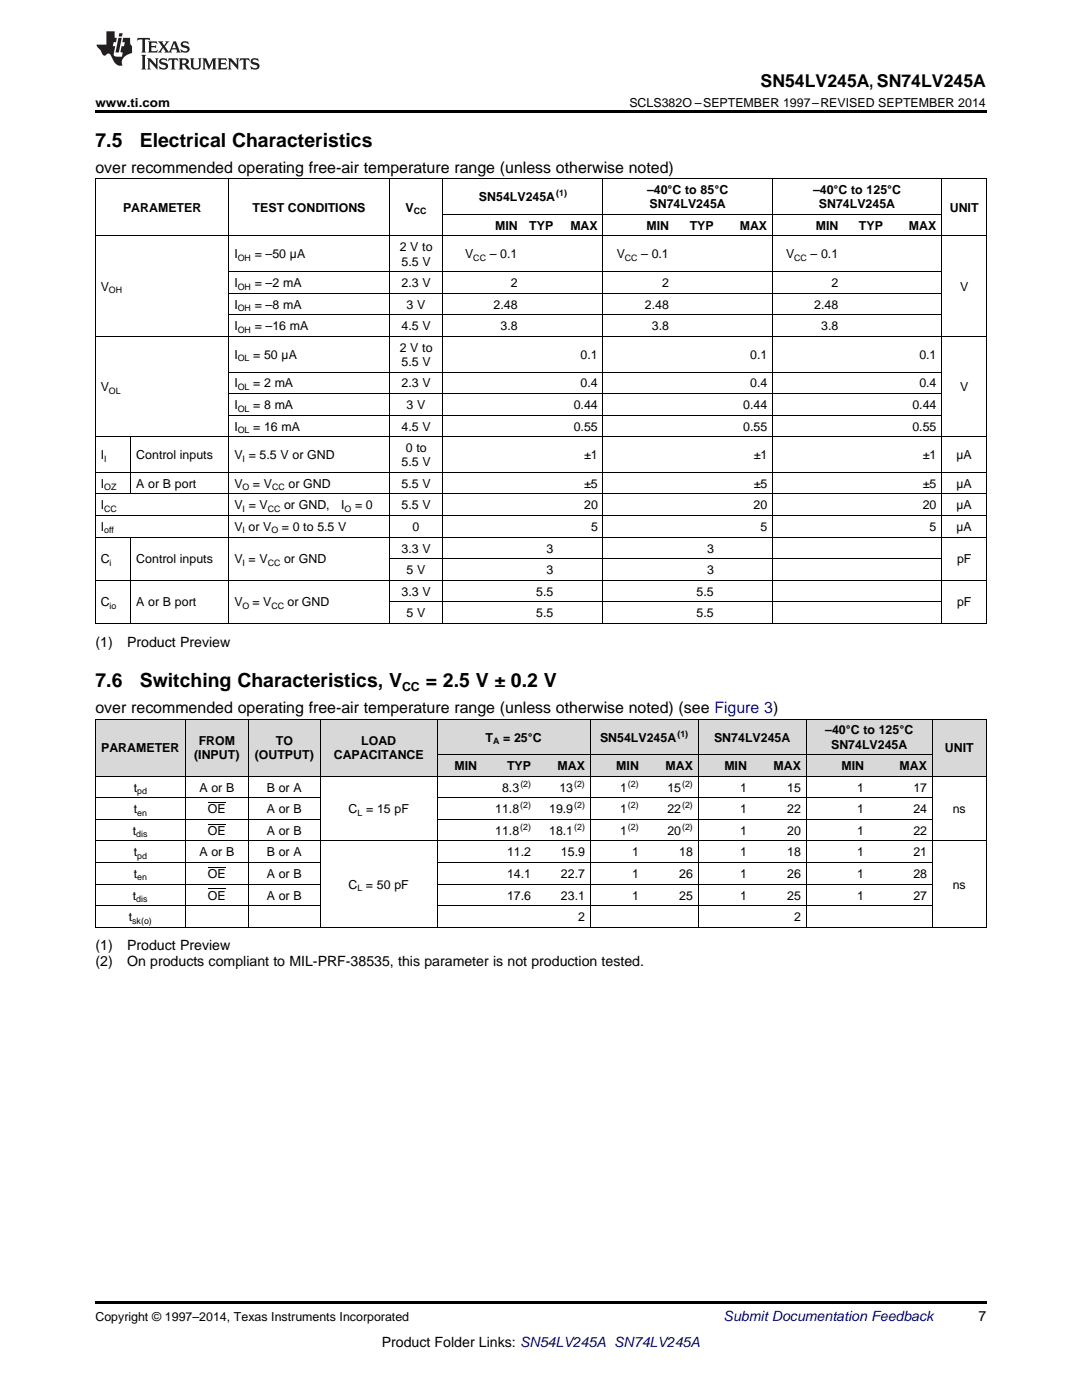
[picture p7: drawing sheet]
<svg xmlns="http://www.w3.org/2000/svg" width="216mm" height="279mm" viewBox="0 0 216 279" stroke-linecap="round" stroke-linejoin="round" font-family="sans-serif">
<defs><g id="words">
<g font-size="3.9">
<text x="19" y="29.3">7.5</text>
<text x="27.9" y="29.3">Electrical Characteristics</text>
<text x="19" y="137.1">7.6</text>
<text x="27.9" y="137.1">Switching Characteristics, V</text>
<text x="85" y="137.1">= 2.5 V ± 0.2 V</text>
</g>
<text font-size="3.5" x="151.8" y="17.3">SN54LV245A, SN74LV245A</text>
<g font-size="3.2">
<text x="19" y="34.4">over recommended operating free-air temperature range (unless otherwise noted)</text>
<text x="19" y="142.3">over recommended operating free-air temperature range (unless otherwise noted) (see Figure 3)</text>
</g>
<g font-size="2.8">
<text x="19" y="129">(1)</text>
<text x="25.4" y="129">Product Preview</text>
<text x="19" y="189.7">(1)</text>
<text x="25.4" y="189.7">Product Preview</text>
<text x="19" y="192.9">(2)</text>
<text x="25.4" y="192.9">On products compliant to MIL-PRF-38535, this parameter is not production tested.</text>
<text x="195.3" y="263.6">7</text>
<text x="76.2" y="268.9">Product Folder Links: SN54LV245A SN74LV245A</text>
</g>
<text font-size="2.8" fill="#0000c8" x="144.4" y="263.6">Submit Documentation Feedback</text>
<g font-size="2.5">
<text x="19" y="21.4">www.ti.com</text>
<text x="125.6" y="21.4">SCLS382O –SEPTEMBER 1997–REVISED SEPTEMBER 2014</text>
<text x="95.6" y="40.1">SN54LV245A</text>
<text x="129.1" y="38.7">–40°C to 85°C</text>
<text x="129.6" y="41.6">SN74LV245A</text>
<text x="162.2" y="38.7">–40°C to 125°C</text>
<text x="163.4" y="41.6">SN74LV245A</text>
<text x="24.6" y="42.3">PARAMETER</text>
<text x="50.4" y="42.3">TEST CONDITIONS</text>
<text x="80.9" y="42.3">V</text>
<text x="98.8" y="45.9">MIN</text>
<text x="105.6" y="45.9">TYP</text>
<text x="113.8" y="45.9">MAX</text>
<text x="129" y="45.9">MIN</text>
<text x="137.6" y="45.9">TYP</text>
<text x="147.6" y="45.9">MAX</text>
<text x="162.8" y="45.9">MIN</text>
<text x="171.4" y="45.9">TYP</text>
<text x="181.4" y="45.9">MAX</text>
<text x="189.5" y="42.3">UNIT</text>
<text x="46.8" y="51.6">I</text>
<text x="50.8" y="51.6">= –50 µA</text>
<text x="79.8" y="50.2">2 V to</text>
<text x="80.1" y="53">5.5 V</text>
<text x="92.8" y="51.6">V</text>
<text x="97.7" y="51.6">– 0.1</text>
<text x="123" y="51.6">V</text>
<text x="128" y="51.6">– 0.1</text>
<text x="156.8" y="51.6">V</text>
<text x="161.7" y="51.6">– 0.1</text>
<text x="20.1" y="58">V</text>
<text x="46.8" y="57.3">I</text>
<text x="50.8" y="57.3">= –2 mA</text>
<text x="80.1" y="57.3">2.3 V</text>
<text x="101.9" y="57.3">2</text>
<text x="132.2" y="57.3">2</text>
<text x="165.9" y="57.3">2</text>
<text x="191.6" y="58">V</text>
<text x="46.8" y="61.6">I</text>
<text x="46.8" y="65.9">I</text>
<text x="50.8" y="61.6">= –8 mA</text>
<text x="50.8" y="65.9">= –16 mA</text>
<text x="80.1" y="65.9">4.5 V</text>
<text x="81.1" y="61.6">3 V</text>
<text x="98.5" y="61.6">2.48</text>
<text x="99.9" y="65.9">3.8</text>
<text x="128.7" y="61.6">2.48</text>
<text x="130.1" y="65.9">3.8</text>
<text x="162.5" y="61.6">2.48</text>
<text x="163.9" y="65.9">3.8</text>
<text x="46.8" y="71.6">I</text>
<text x="50.5" y="71.6">= 50 µA</text>
<text x="79.8" y="70.2">2 V to</text>
<text x="115.9" y="71.6">0.1</text>
<text x="149.7" y="71.6">0.1</text>
<text x="183.4" y="71.6">0.1</text>
<text x="46.8" y="77.3">I</text>
<text x="50.5" y="77.3">= 2 mA</text>
<text x="80.1" y="73">5.5 V</text>
<text x="80.1" y="77.3">2.3 V</text>
<text x="115.9" y="77.3">0.4</text>
<text x="149.7" y="77.3">0.4</text>
<text x="183.4" y="77.3">0.4</text>
<text x="20.1" y="78.1">V</text>
<text x="46.8" y="81.6">I</text>
<text x="50.5" y="81.6">= 8 mA</text>
<text x="81.1" y="81.6">3 V</text>
<text x="114.5" y="81.6">0.44</text>
<text x="148.3" y="81.6">0.44</text>
<text x="182.1" y="81.6">0.44</text>
<text x="191.6" y="78.1">V</text>
<text x="46.8" y="85.9">I</text>
<text x="50.5" y="85.9">= 16 mA</text>
<text x="80.1" y="85.9">4.5 V</text>
<text x="114.5" y="85.9">0.55</text>
<text x="148.3" y="85.9">0.55</text>
<text x="182.1" y="85.9">0.55</text>
<text x="20.1" y="91.7">I</text>
<text x="27.2" y="91.7">Control inputs</text>
<text x="46.8" y="91.7">V = 5.5 V or GND</text>
<text x="80.1" y="93.1">5.5 V</text>
<text x="81" y="90.2">0 to</text>
<text x="116.6" y="91.7">±1</text>
<text x="150.4" y="91.7">±1</text>
<text x="184.1" y="91.7">±1</text>
<text x="190.9" y="91.7">µA</text>
<text x="20.1" y="97.4">I</text>
<text x="20.1" y="101.7">I</text>
<text x="27.2" y="97.4">A or B port</text>
<text x="46.8" y="97.4">V</text>
<text x="46.8" y="101.7">V = V</text>
<text x="50.5" y="97.4">= V</text>
<text x="56.7" y="101.7">or GND,</text>
<text x="57.6" y="97.4">or GND</text>
<text x="68.1" y="101.7">I</text>
<text x="70.8" y="101.7">= 0</text>
<text x="80.1" y="97.4">5.5 V</text>
<text x="80.1" y="101.7">5.5 V</text>
<text x="116.6" y="97.4">±5</text>
<text x="116.6" y="101.7">20</text>
<text x="150.4" y="101.7">20</text>
<text x="150.4" y="97.4">±5</text>
<text x="184.1" y="101.7">20</text>
<text x="184.1" y="97.4">±5</text>
<text x="190.9" y="97.4">µA</text>
<text x="190.9" y="101.7">µA</text>
<text x="20.1" y="106">I</text>
<text x="46.8" y="106">V or V</text>
<text x="56.2" y="106">= 0 to 5.5 V</text>
<text x="82.3" y="106">0</text>
<text x="117.9" y="106">5</text>
<text x="151.7" y="106">5</text>
<text x="185.5" y="106">5</text>
<text x="190.9" y="106">µA</text>
<text x="20.1" y="112.4">C</text>
<text x="27.2" y="112.4">Control inputs</text>
<text x="46.8" y="112.4">V = V</text>
<text x="56.7" y="112.4">or GND</text>
<text x="80.1" y="110.3">3.3 V</text>
<text x="109" y="110.3">3</text>
<text x="141.1" y="110.3">3</text>
<text x="191" y="112.4">pF</text>
<text x="80.1" y="118.9">3.3 V</text>
<text x="81.1" y="114.6">5 V</text>
<text x="107" y="118.9">5.5</text>
<text x="109" y="114.6">3</text>
<text x="139" y="118.9">5.5</text>
<text x="141.1" y="114.6">3</text>
<text x="20.1" y="121">C</text>
<text x="27.2" y="121">A or B port</text>
<text x="46.8" y="121">V</text>
<text x="50.4" y="121">= V</text>
<text x="57.4" y="121">or GND</text>
<text x="81.1" y="123.2">5 V</text>
<text x="107" y="123.2">5.5</text>
<text x="139" y="123.2">5.5</text>
<text x="191" y="121">pF</text>
<text x="80.2" y="137.9">CC</text>
<text x="39.7" y="148.7">FROM</text>
<text x="55" y="148.7">TO</text>
<text x="72.1" y="148.7">LOAD</text>
<text x="96.9" y="148">T</text>
<text x="100.4" y="148">= 25°C</text>
<text x="119.7" y="148">SN54LV245A</text>
<text x="142.5" y="148">SN74LV245A</text>
<text x="164.7" y="146.6">–40°C to 125°C</text>
<text x="165.8" y="149.4">SN74LV245A</text>
<text x="20.2" y="150.1">PARAMETER</text>
<text x="38.7" y="151.6">(INPUT)</text>
<text x="50.8" y="151.6">(OUTPUT)</text>
<text x="66.6" y="151.6">CAPACITANCE</text>
<text x="90.7" y="153.7">MIN</text>
<text x="101.2" y="153.7">TYP</text>
<text x="111.2" y="153.7">MAX</text>
<text x="123" y="153.7">MIN</text>
<text x="132.8" y="153.7">MAX</text>
<text x="144.5" y="153.7">MIN</text>
<text x="154.3" y="153.7">MAX</text>
<text x="167.9" y="153.7">MIN</text>
<text x="179.5" y="153.7">MAX</text>
<text x="188.6" y="150.1">UNIT</text>
<text x="26.7" y="158">t</text>
<text x="39.8" y="158">A or B</text>
<text x="53.2" y="158">B or A</text>
<text x="100.2" y="158">8.3</text>
<text x="111.6" y="158">13</text>
<text x="123.8" y="158">1</text>
<text x="133.2" y="158">15</text>
<text x="147.7" y="158">1</text>
<text x="157.1" y="158">15</text>
<text x="171" y="158">1</text>
<text x="182.2" y="158">17</text>
<text x="26.5" y="166.6">t</text>
<text x="26.7" y="162.3">t</text>
<text x="41.5" y="162.3">OE</text>
<text x="41.5" y="166.6">OE</text>
<text x="53.2" y="162.3">A or B</text>
<text x="53.2" y="166.6">A or B</text>
<text x="69.6" y="162.3">C = 15 pF</text>
<text x="98.8" y="162.3">11.8</text>
<text x="98.8" y="166.6">11.8</text>
<text x="109.6" y="162.3">19.9</text>
<text x="109.6" y="166.6">18.1</text>
<text x="123.8" y="162.3">1</text>
<text x="123.8" y="166.6">1</text>
<text x="133.2" y="162.3">22</text>
<text x="133.2" y="166.6">20</text>
<text x="147.7" y="162.3">1</text>
<text x="147.7" y="166.6">1</text>
<text x="157.1" y="162.3">22</text>
<text x="157.1" y="166.6">20</text>
<text x="171" y="162.3">1</text>
<text x="171" y="166.6">1</text>
<text x="182.2" y="162.3">24</text>
<text x="182.2" y="166.6">22</text>
<text x="190.1" y="162.3">ns</text>
<text x="26.7" y="170.9">t</text>
<text x="39.8" y="170.9">A or B</text>
<text x="53.2" y="170.9">B or A</text>
<text x="101.2" y="170.9">11.2</text>
<text x="111.9" y="170.9">15.9</text>
<text x="126.1" y="170.9">1</text>
<text x="135.5" y="170.9">18</text>
<text x="147.7" y="170.9">1</text>
<text x="157.1" y="170.9">18</text>
<text x="171" y="170.9">1</text>
<text x="182.2" y="170.9">21</text>
<text x="26.5" y="179.5">t</text>
<text x="26.7" y="175.2">t</text>
<text x="41.5" y="175.2">OE</text>
<text x="41.5" y="179.5">OE</text>
<text x="53.2" y="175.2">A or B</text>
<text x="53.2" y="179.5">A or B</text>
<text x="69.6" y="177.4">C = 50 pF</text>
<text x="101.2" y="175.2">14.1</text>
<text x="101.2" y="179.5">17.6</text>
<text x="111.9" y="175.2">22.7</text>
<text x="111.9" y="179.5">23.1</text>
<text x="126.1" y="175.2">1</text>
<text x="126.1" y="179.5">1</text>
<text x="135.5" y="175.2">26</text>
<text x="135.5" y="179.5">25</text>
<text x="147.7" y="175.2">1</text>
<text x="147.7" y="179.5">1</text>
<text x="157.1" y="175.2">26</text>
<text x="157.1" y="179.5">25</text>
<text x="171" y="175.2">1</text>
<text x="171" y="179.5">1</text>
<text x="182.2" y="175.2">28</text>
<text x="182.2" y="179.5">27</text>
<text x="190.1" y="177.4">ns</text>
<text x="25.7" y="183.8">t</text>
<text x="115.4" y="183.8">2</text>
<text x="158.5" y="183.8">2</text>
<text x="19" y="263.6">Copyright © 1997–2014, Texas Instruments Incorporated</text>
</g>
<g font-size="1.8">
<text x="111" y="39.2">(1)</text>
<text x="82.5" y="42.8">CC</text>
<text x="47.4" y="52.1">OH</text>
<text x="94.4" y="52.1">CC</text>
<text x="124.7" y="52.1">CC</text>
<text x="158.5" y="52.1">CC</text>
<text x="21.7" y="58.5">OH</text>
<text x="47.4" y="57.8">OH</text>
<text x="47.4" y="62.1">OH</text>
<text x="47.4" y="66.4">OH</text>
<text x="47.4" y="72.1">OL</text>
<text x="47.4" y="77.8">OL</text>
<text x="21.7" y="78.6">OL</text>
<text x="47.4" y="82.1">OL</text>
<text x="47.4" y="86.4">OL</text>
<text x="20.8" y="92.1">I</text>
<text x="48.4" y="92.1">I</text>
<text x="20.8" y="97.9">OZ</text>
<text x="48.4" y="97.9">O</text>
<text x="54.3" y="97.9">CC</text>
<text x="20.8" y="102.2">CC</text>
<text x="20.8" y="106.5">off</text>
<text x="48.4" y="102.2">I</text>
<text x="48.4" y="106.5">I</text>
<text x="53.4" y="102.2">CC</text>
<text x="54.2" y="106.5">O</text>
<text x="68.8" y="102.2">O</text>
<text x="21.9" y="112.9">i</text>
<text x="48.4" y="112.9">I</text>
<text x="53.4" y="112.9">CC</text>
<text x="21.9" y="121.5">io</text>
<text x="48.4" y="121.5">O</text>
<text x="54.2" y="121.5">CC</text>
<text x="98.4" y="148.5">A</text>
<text x="135.2" y="147">(1)</text>
<text x="27.4" y="158.5">pd</text>
<text x="103.8" y="161.3">(2)</text>
<text x="103.8" y="157">(2)</text>
<text x="114.5" y="157">(2)</text>
<text x="114.6" y="161.3">(2)</text>
<text x="125.3" y="157">(2)</text>
<text x="125.3" y="161.3">(2)</text>
<text x="136.1" y="157">(2)</text>
<text x="136.1" y="161.3">(2)</text>
<text x="27.2" y="167.1">dis</text>
<text x="27.4" y="162.8">en</text>
<text x="71.3" y="162.8">L</text>
<text x="103.8" y="165.6">(2)</text>
<text x="114.6" y="165.6">(2)</text>
<text x="125.3" y="165.6">(2)</text>
<text x="136.1" y="165.6">(2)</text>
<text x="27.4" y="171.4">pd</text>
<text x="27.4" y="175.7">en</text>
<text x="71.3" y="177.9">L</text>
<text x="26.4" y="184.3">sk(o)</text>
<text x="27.2" y="180">dis</text>
</g>
</g></defs>
<g fill="#d8d8d8">
<path d="M19 143.5h18v11.5h-18z"/>
<path d="M37 143.5h12.6v11.5h-12.6z"/>
<path d="M49.6 143.5h14.3v11.5h-14.3z"/>
<path d="M63.9 143.5h23.4v11.5h-23.4z"/>
<path d="M87.3 150.7h9v4.3h-9z"/>
<path d="M96.3 150.7h10.7v4.3h-10.7z"/>
<path d="M107 150.7h10.8v4.3h-10.8z"/>
<path d="M117.8 150.7h10.8v4.3h-10.8z"/>
<path d="M128.6 150.7h10.7v4.3h-10.7z"/>
<path d="M139.3 150.7h10.8v4.3h-10.8z"/>
<path d="M150.1 150.7h10.8v4.3h-10.8z"/>
<path d="M160.9 150.7h12.6v4.3h-12.6z"/>
<path d="M173.5 150.7h12.6v4.3h-12.6z"/>
<path d="M186.1 143.5h10.7v11.5h-10.7z"/>
<path d="M87.3 143.5h9v7.2h-9z"/>
<path d="M96.3 143.5h10.7v7.2h-10.7z"/>
<path d="M107 143.5h10.8v7.2h-10.8z"/>
<path d="M117.8 143.5h10.8v7.2h-10.8z"/>
<path d="M128.6 143.5h10.7v7.2h-10.7z"/>
<path d="M139.3 143.5h10.8v7.2h-10.8z"/>
<path d="M150.1 143.5h10.8v7.2h-10.8z"/>
<path d="M160.9 143.5h12.6v7.2h-12.6z"/>
<path d="M173.5 143.5h12.6v7.2h-12.6z"/>
</g>
<g fill="#000">
<path d="M19 22h177.8v.5h-177.8zM19 124.4l.2 .1zM45.6 124.4l.1 .1zM66.9 124.4l.1 .1zM77.6 124.4l.1 .1zM88.3 124.4l.1 .1zM104.3 124.4l.1 .1zM111.4 124.4l.1 .1zM120.3 124.4l.1 .1zM134.5 124.4l.1 .1zM143.4 124.4l.1 .1zM154.1 124.4l.1 .1z"/>
<path d="M168.3 124.4l.1 .1zM177.2 124.4l.1 .1zM187.9 124.4l.1 .1zM196.7 124.4l.1 .1zM19 185.1h.2zM49.5 185.1h.1zM63.8 185.1h.1zM87.2 185.1h.1zM96.2 185.1h.1zM117.7 185.1h.1zM128.5 185.1h.1zM139.2 185.1h.1z"/>
<path d="M150 185.1h.1zM160.8 185.1h.1zM173.4 185.1h.1zM185.9 185.1h.2zM196.7 185.1h.1zM19 259.7h177.8v.5h-177.8z"/>
</g>
<g fill="none" stroke="#000" stroke-width=".2">
<path d="M19 35.6h177.8M19.1 35.7v88.8M45.7 35.7v88.8M77.7 35.7v88.8M88.3 35.7v88.8M120.3 35.7v88.8M154.1 35.7v88.8M187.9 35.7v88.8M196.8 35.7v88.8M19 47.1h177.8M45.7 58.5h142.2M45.7 54.2h142.2"/>
<path d="M88.4 42.8h99.5M19 67.1h177.8M45.7 78.5h142.2M45.7 74.2h142.2M45.7 62.8h142.2M19 98.6h177.8M19 94.3h177.8M19 87.2h177.8M26.1 87.2v11.4M45.7 82.8h142.2M19 115.8h177.8M19 107.2h177.8"/>
<path d="M19 102.9h177.8M26.1 107.2v17.3M77.7 111.5h110.2M19 124.4h177.8M77.7 120.1h110.2M19 159.2h44.9M19 154.9h177.8M19 143.5h177.8M19.1 143.5v41.6M37 143.5v41.6M49.5 143.5v41.6M63.9 143.5v41.6"/>
<path d="M87.2 143.5v41.6M87.3 159.2h98.8M87.3 150.6h98.7M117.7 143.5v41.6M139.3 143.5v41.6M160.8 143.5v41.6M186 143.5v41.6M196.8 143.5v41.6M19 176.4h44.9M19 172.1h44.9M19 167.8h177.8M19 163.5h44.9"/>
<path d="M87.3 176.4h98.8M87.3 172.1h98.8M87.3 163.5h98.8M19 185h177.8M19 180.7h44.9M87.3 180.7h98.8"/>
</g>
<g fill="#231f20">
<path d="M27.5 7.6l-.1 .5 .4-.2h.6v.1v2.1l-.2 .4h1l-.3-.4v-2.1l.1-.1h.5l.5 .2-.2-.5zM29.5 8.3l.2 .3v1.5l-.2 .4h1.8l.2-.6a1.04 1.04 0 0 1-1.3 .2v-.7h.6l.3 .2v-.6l-.3 .2h-.6v-.6l.8-.1 .4 .3-.2-.5zM31.5 8.3l.9 1.1-.9 1.1h.8l-.2-.2 .5-.7 .4 .7-.2 .2h1.5l-.1-.2 .1-.4h.9l.1 .4-.2 .2h1l-.3-.3-.7-1.9h-.5l-.9 2-.8-1 .9-1h-.8l.1 .3-.3 .5-.4-.6 .2-.2zM34.7 8.6l.4 1h-.7zM36.3 8.4a.63 .63 0 0 0-.2 .7 .63 .63 0 0 0 .6 .4l.6 .2 .1 .2a.75 .75 0 0 1-.7 .4 .75 .75 0 0 1-.6-.5l.1 .7 .1-.1a1.11 1.11 0 0 0 1.5-.6 1.13 1.13 0 0 0-1.2-.8l-.1-.4a1.04 1.04 0 0 1 1.2 .2l-.2-.5-.1 .1-.5-.2zM28.2 10.9l.2 .4v2.2l-.2 .4h1l-.3-.4v-2.2l.3-.4zM29.3 11.6l.3 .4v1.5l-.3 .4h.8l-.2-.4v-1.3l1.5 1.7v-1.9l.2-.4h-.7l.2 .4v.9l-1.1-1.3zM32 11.8a.62 .62 0 0 0-.2 .7 .62 .62 0 0 0 .6 .4l.6 .1 .1 .3a.76 .76 0 0 1-.7 .3 .76 .76 0 0 1-.6-.4l.1 .7 .1-.1a1.11 1.11 0 0 0 1.5-.6 1.13 1.13 0 0 0-1.2-.8l-.1-.4a1.04 1.04 0 0 1 1.2 .2l-.2-.6-.1 .1-.5-.1zM33.7 11.6l-.2 .6a.61 .61 0 0 1 .8-.3v1.6l-.2 .4h.9l-.2-.4v-1.6a.63 .63 0 0 1 .8 .3l-.2-.6zM35.6 11.6l.3 .4v1.5l-.3 .4h1l-.2-.2v-.8l.5 .2a.76 .76 0 0 0 1.2 .7l-1-1a.58 .58 0 0 0 .6-.5 .58 .58 0 0 0-.5-.6zM36.4 11.9h.1a.45 .45 0 0 1 .5 .1 .45 .45 0 0 1 .1 .5l-.7 .2zM37.9 11.6l.2 .2a2.17 2.17 0 0 0 .3 1.9 .99 .99 0 0 0 1.6-.6v-1.1l.2-.4h-.7l.2 .2a1.92 1.92 0 0 1-.2 1.8 .6 .6 0 0 1-.9-.5v-1.1l.2-.4zM40.4 11.6l.2 .4v1.5l-.2 .4h.7l-.2-.4v-1.4l.8 1.8 .8-1.8v1.4l-.2 .4h.9l-.2-.4v-1.5l.2-.4h-.8l-.6 1.5-.6-1.5zM43.4 11.6l.2 .4v1.5l-.2 .4h1.8l.2-.6a1.04 1.04 0 0 1-1.3 .1v-.6h.5l.4 .2v-.6l-.4 .2h-.5v-.7h.8l.3 .3-.1-.6zM45.5 11.6l.2 .4v1.5l-.2 .4h.7l-.2-.4v-1.3l1.5 1.7v-1.9l.2-.4h-.7l.2 .4v.9l-1.1-1.3zM47.9 11.6l-.1 .6a.61 .61 0 0 1 .8-.3v1.6l-.3 .4h1l-.3-.4 .1-1.6a.63 .63 0 0 1 .7 .3l-.1-.6zM50.2 11.8a.62 .62 0 0 0-.2 .7 .62 .62 0 0 0 .6 .4l.6 .1 .2 .3a.76 .76 0 0 1-.8 .3 .76 .76 0 0 1-.6-.4l.1 .7 .2-.1a1.11 1.11 0 0 0 1.5-.6 1.13 1.13 0 0 0-1.3-.8l-.1-.4a1.04 1.04 0 0 1 1.2 .2l-.1-.6-.2 .1-.5-.1z"/>
<path d="M21.2 6.3v2.6h-1.9l.1 .4 .7 .9a.91 .91 0 0 0 1 .8 .56 .56 0 0 1 .5-.3 .56 .56 0 0 1 .5 .3l.4 .8a1.53 1.53 0 0 0 1.9 1.2 1.54 1.54 0 0 1 1-2.1l.9-.3v-1.4a1.52 1.52 0 0 1-.3-1.6h-1.4l-.2 .8h.5l-.2 .8h-.4l-.2 1v.2l.4 .1-.2 .8a1.93 1.93 0 0 1-1.6-.3l.3-1.8h-.5l.2-.8h.4l.2-.8h-.4v-1.3zM23.6 7.6l-.6 2.9h.7l.6-2.9zM23.8 6.6l-.1 .7h.6l.2-.7z"/>
</g>
<path d="M41.5 177.4h3.5M41.5 173.1h3.5M41.5 164.5h3.5M41.5 160.2h3.5" fill="none" stroke="#000" stroke-width=".2"/>
<use href="#words"/>
</svg>
